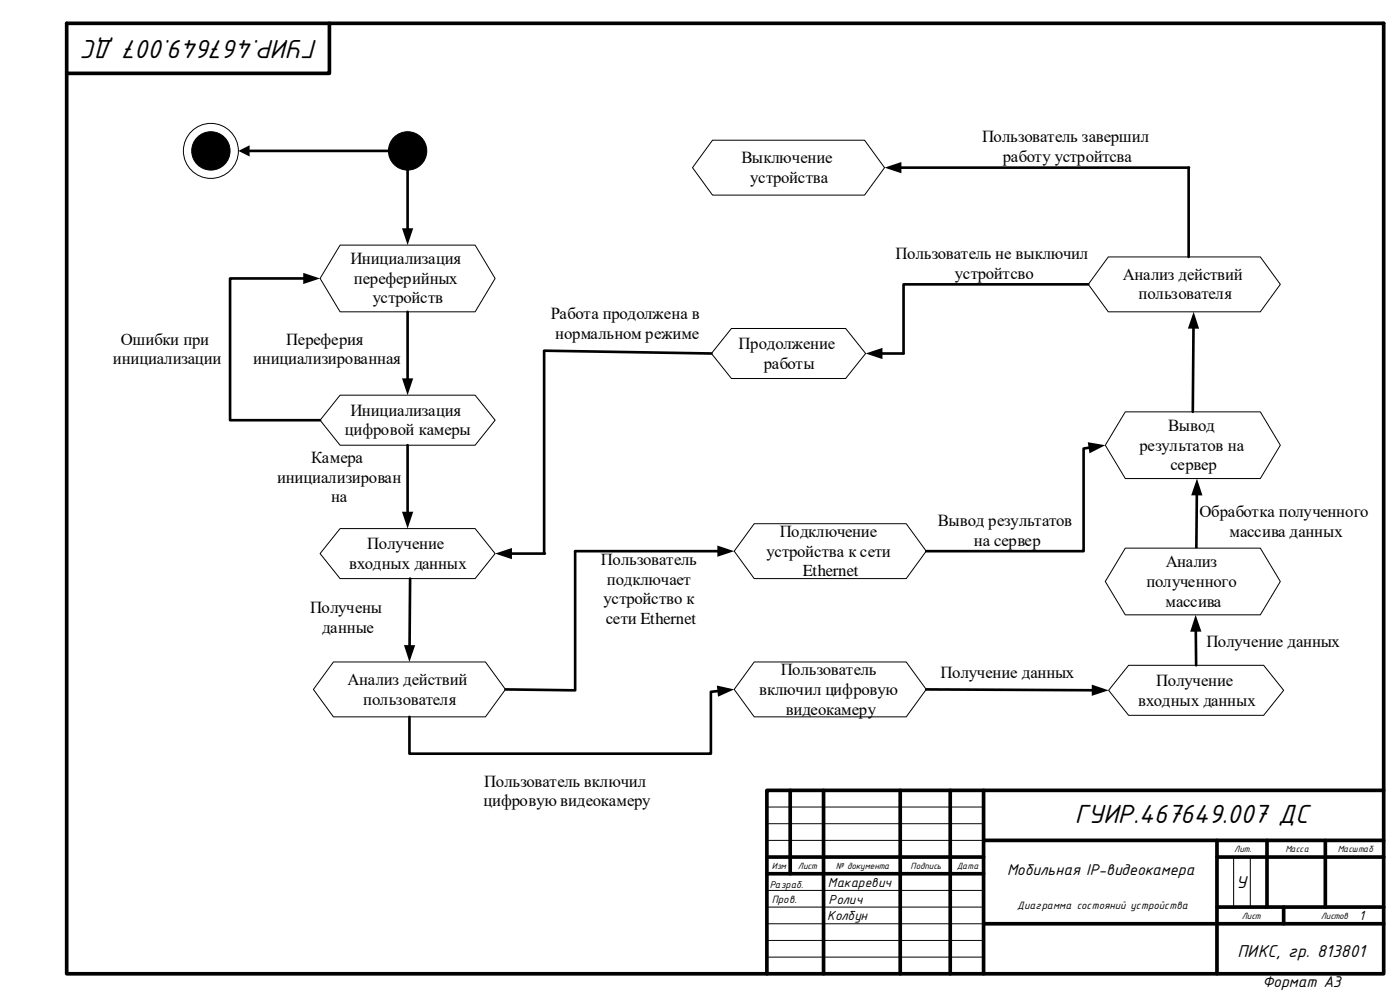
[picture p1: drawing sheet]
<svg xmlns="http://www.w3.org/2000/svg" width="420mm" height="297mm" viewBox="0 0 420 297" stroke-linecap="round" stroke-linejoin="round" font-family="sans-serif">
<defs><g id="words">
<g font-size="8.5">
<text x="95.3" y="12" transform="rotate(-180 95.3 12)">ГУИР.467649.007 ДС</text>
<text x="322.3" y="246.9">ГУИР.467649.007 ДС</text>
</g>
<g font-size="5.6">
<text x="370.7" y="266.4">У</text>
<text x="371.1" y="286.8">ПИКС, гр. 813801</text>
</g>
<g font-size="5">
<text x="294.5" y="42.7">Пользователь завершил</text>
<text x="222.4" y="48.8">Выключение</text>
<text x="300.8" y="48.6">работу устройтсва</text>
<text x="225" y="54.8">устройства</text>
<text x="268.6" y="77.7">Пользователь не выключил</text>
<text x="105.1" y="79.1">Инициализация</text>
<text x="286.4" y="83.7">устройтсво</text>
<text x="336.8" y="83.9">Анализ действий</text>
<text x="106.2" y="85.1">переферийных</text>
<text x="341.5" y="89.8">пользователя</text>
<text x="111.8" y="91">устройств</text>
<text x="165.2" y="95.6">Работа продолжена в</text>
<text x="166.5" y="101.5">нормальном режиме</text>
<text x="36.3" y="103.4">Ошибки при</text>
<text x="85.8" y="103.4">Переферия</text>
<text x="221.5" y="104.6">Продолжение</text>
<text x="33.9" y="109.3">инициализации</text>
<text x="75.9" y="109.3">инициализированная</text>
<text x="229.1" y="110.5">работы</text>
<text x="105.1" y="124.6">Инициализация</text>
<text x="103.4" y="130.6">цифровой камеры</text>
<text x="350.4" y="129.2">Вывод</text>
<text x="341.8" y="135.1">результатов на</text>
<text x="93.3" y="138.8">Камера</text>
<text x="351" y="141">сервер</text>
<text x="83.1" y="144.7">инициализирован</text>
<text x="99.3" y="150.7">на</text>
<text x="359.8" y="155">Обработка полученного</text>
<text x="233.9" y="161">Подключение</text>
<text x="281.3" y="157.8">Вывод результатов</text>
<text x="368.8" y="160.9">массива данных</text>
<text x="110.1" y="164.7">Получение</text>
<text x="229.9" y="166.9">устройства к сети</text>
<text x="292.1" y="163.8">на cервер</text>
<text x="104.7" y="170.6">входных данных</text>
<text x="180.3" y="169.4">Пользователь</text>
<text x="240.8" y="172.8">Ethernet</text>
<text x="349.6" y="170.1">Анализ</text>
<text x="182" y="175.3">подключает</text>
<text x="343.9" y="176">полученного</text>
<text x="93" y="183.8">Получены</text>
<text x="181" y="181.2">устройство к</text>
<text x="349.5" y="181.9">массива</text>
<text x="96.7" y="189.7">данные</text>
<text x="181.7" y="187.2">сети Ethernet</text>
<text x="361.8" y="194">Получение данных</text>
<text x="234.1" y="202.5">Пользователь</text>
<text x="282.1" y="203.3">Получение данных</text>
<text x="104.2" y="205.4">Анализ действий</text>
<text x="227.7" y="208.4">включил цифровую</text>
<text x="346.8" y="205.7">Получение</text>
<text x="108.9" y="211.4">пользователя</text>
<text x="235.6" y="214.3">видеокамеру</text>
<text x="341.3" y="211.6">входных данных</text>
<text x="145.2" y="235.8">Пользователь включил</text>
<text x="145" y="241.8">цифровую видеокамеру</text>
<text x="302.1" y="262.5">Мобильная IP-видеокамера</text>
<text x="378.7" y="295.9">Формат А3</text>
</g>
<g font-size="4.2">
<text x="248.3" y="266">Макаревич</text>
<text x="248.1" y="276">Колбун</text>
<text x="248.5" y="271">Ролич</text>
<text x="407.7" y="276">1</text>
</g>
<g font-size="3.4">
<text x="231.5" y="270.8">Пров.</text>
<text x="305" y="272.4">Диаграмма состояний устройства</text>
</g>
<text font-size="3.2" x="230.9" y="266.2">Разраб.</text>
<g font-size="2.9">
<text x="370.2" y="255.6">Лит.</text>
<text x="385.5" y="255.6">Масса</text>
<text x="401.2" y="255.6">Масштаб</text>
<text x="231.5" y="260.6">Изм</text>
<text x="239.3" y="260.6">Лист</text>
<text x="250.6" y="260.6">№ документа</text>
<text x="273.1" y="260.6">Подпись</text>
<text x="287" y="260.6">Дата</text>
<text x="372.4" y="275.6">Лист</text>
<text x="396.1" y="275.6">Листов</text>
</g>
</g></defs>
<g fill="none" stroke="#000" stroke-width="1.1">
<path d="M20 7h395v285h-395zM98.8 7v15h-78.8M237 237v25M247 237v55M270 237v55M285 237v55M295 237v55M415 237h-185v55M230 257h65M295 252h120M365 252v40M365 257h50"/>
<path d="M380 252v20M397.5 252v20M230 262h65M295 277h120M365 272h50M385 272v5"/>
</g>
<g fill="none" stroke="#000" stroke-width=".3">
<path d="M230 242h65M230 247h65M230 252h65M370 257v15M375 257v15M230 267h65M230 272h65M230 277h65.1M230 282h65M230 287h65"/>
<circle cx="122.3" cy="45.3" r="5.8"/>
</g>
<circle cx="122.3" cy="45.3" r="5.8" fill="#000"/>
<circle cx="63.3" cy="45.2" r="8.3" fill="#fff"/>
<g fill="none" stroke="#000" stroke-width=".3">
<circle cx="63.2" cy="45.3" r="5.8"/>
<circle cx="63.3" cy="45.2" r="8.3"/>
</g>
<g fill="#000">
<path d="M71.5 45.3l3.4-1.7v3.3z"/>
<circle cx="63.2" cy="45.3" r="5.8"/>
</g>
<path d="M74.4 45.3h42.1" fill="none" stroke="#000" stroke-width=".79"/>
<path d="M102 73.5h40.5l6 10-6 10h-40.5l-6-10z" fill-rule="evenodd" fill="#fff"/>
<path d="M102 73.5h40.5l6 10-6 10h-40.5l-6-10z" fill="none" stroke="#000" stroke-width=".3"/>
<path d="M102 118.5h40.5l6 7.5-6 7.5h-40.5l-6-7.5z" fill-rule="evenodd" fill="#fff"/>
<path d="M102 118.5h40.5l6 7.5-6 7.5h-40.5l-6-7.5z" fill="none" stroke="#000" stroke-width=".3"/>
<path d="M102 158.5h40.5l6 7.5-6 7.5h-40.5l-6-7.5z" fill-rule="evenodd" fill="#fff"/>
<path d="M102 158.5h40.5l6 7.5-6 7.5h-40.5l-6-7.5z" fill="none" stroke="#000" stroke-width=".3"/>
<path d="M100 198.5h45.6l6 8.2-6 8.3h-45.6l-6-8.3z" fill-rule="evenodd" fill="#fff"/>
<path d="M100 198.5h45.6l6 8.2-6 8.3h-45.6l-6-8.3z" fill="none" stroke="#000" stroke-width=".3"/>
<path d="M226.2 157h45.6l6 8.3-6 8.2h-45.6l-6-8.2z" fill-rule="evenodd" fill="#fff"/>
<path d="M226.2 157h45.6l6 8.3-6 8.2h-45.6l-6-8.2z" fill="none" stroke="#000" stroke-width=".3"/>
<path d="M226.2 198.5h45.6l6 8.2-6 8.3h-45.6l-6-8.3z" fill-rule="evenodd" fill="#fff"/>
<path d="M226.2 198.5h45.6l6 8.2-6 8.3h-45.6l-6-8.3z" fill="none" stroke="#000" stroke-width=".3"/>
<path d="M338.5 199.5h40.5l6 7.5-6 7.5h-40.5l-6-7.5z" fill-rule="evenodd" fill="#fff"/>
<path d="M338.5 199.5h40.5l6 7.5-6 7.5h-40.5l-6-7.5z" fill="none" stroke="#000" stroke-width=".3"/>
<path d="M337.5 123.5h40.5l6 10-6 10h-40.5l-6-10z" fill-rule="evenodd" fill="#fff"/>
<path d="M337.5 123.5h40.5l6 10-6 10h-40.5l-6-10z" fill="none" stroke="#000" stroke-width=".3"/>
<path d="M219.4 98.5h34.2l6 7.5-6 7.5h-34.2l-6-7.5z" fill-rule="evenodd" fill="#fff"/>
<path d="M219.4 98.5h34.2l6 7.5-6 7.5h-34.2l-6-7.5z" fill="none" stroke="#000" stroke-width=".3"/>
<path d="M332.4 77h45.6l6 8.3-6 8.2h-45.6l-6-8.2z" fill-rule="evenodd" fill="#fff"/>
<path d="M332.4 77h45.6l6 8.3-6 8.2h-45.6l-6-8.2z" fill="none" stroke="#000" stroke-width=".3"/>
<path d="M122.3 51v17.9M122.3 93.5v20.4M326.4 85.3h-55.4v20.7h-6.7M358 98.1l-.3 25.4M122.3 133.5v20.4M326.9 134.2l-1.9 .3v30.8h-47.2M123 173.5l-.2 20.4M153.1 166h10.3M172.5 165.3h43.1M358.6 189l.2 10.5M215.6 207.2l-2.4 .2v18.6h-90.4v-11M277.8 206.7l50.1 .3" fill="none" stroke="#000" stroke-width=".79"/>
<path d="M120.6 68.5h3.3l-1.6 5zM358 93.5l1.6 5.1-3.3-.1zM120.6 113.5h3.3l-1.6 5zM259.6 106l5.1-1.7v3.4zM326.3 132.6l5.2 .9-4.7 2.4zM120.6 153.5h3.3l-1.6 5zM148.5 166l5-1.7v3.4zM215.2 163.6l5 1.7-5 1.7zM121.2 193.4l3.3 .1-1.7 5zM358.6 184.4l1.7 5h-3.3zM215 205.6l5.2 1.1-4.9 2.2zM327.5 205.3l5 1.7-5.1 1.7z" fill="#000"/>
<path d="M213.7 42h45.6l6 8.3-6 8.2h-45.6l-6-8.2z" fill-rule="evenodd" fill="#fff"/>
<path d="M213.7 42h45.6l6 8.3-6 8.2h-45.6l-6-8.2z" fill="none" stroke="#000" stroke-width=".3"/>
<path d="M269.9 50.3h86.7M356.5 50.3v26.7M91.4 83.5h-22.4v42.5h27M213.4 106l-50.2-.8v60.8M359 148.1l-.2 23.9M172.5 165.3v41.7l-20.9-.3" fill="none" stroke="#000" stroke-width=".79"/>
<path d="M265.3 50.3l5-1.7v3.4zM91 81.8l5 1.7-5 1.7zM359 143.5l1.6 5.1-3.3-.1z" fill="#000"/>
<path d="M337.5 164.4h40.5l6 10-6 10h-40.5l-6-10z" fill-rule="evenodd" fill="#fff"/>
<path d="M337.5 164.4h40.5l6 10-6 10h-40.5l-6-10z" fill="none" stroke="#000" stroke-width=".3"/>
<use href="#words"/>
</svg>
